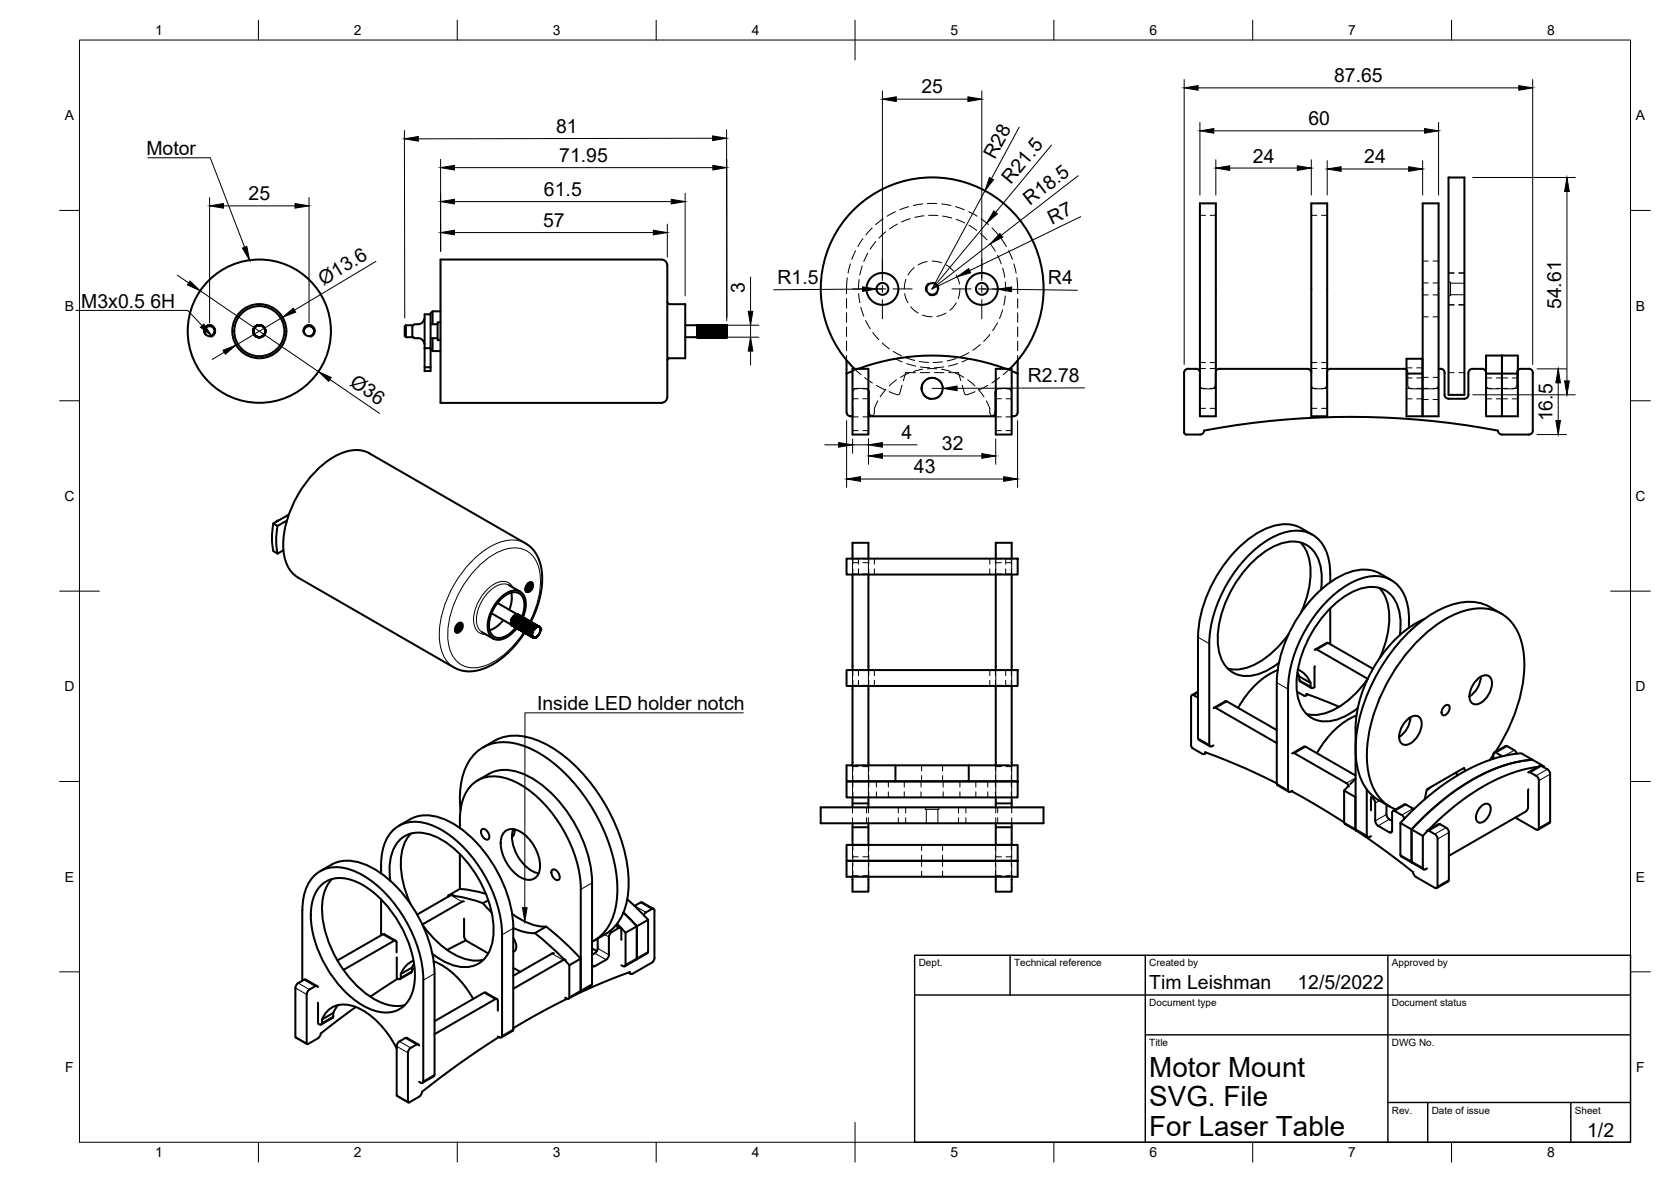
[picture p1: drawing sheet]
<svg xmlns="http://www.w3.org/2000/svg" width="420mm" height="297mm" viewBox="0 0 420 297" stroke-linecap="round" stroke-linejoin="round" font-family="sans-serif">
<defs><g id="words">
<g font-size="7">
<text x="289" y="270.6">Motor Mount</text>
<text x="289" y="278.1">SVG. File</text>
<text x="289" y="285.5">For Laser Table</text>
</g>
<g font-size="4.9">
<text x="231.7" y="23.5">25</text>
<text x="335.4" y="20.6">87.65</text>
<text x="139.8" y="33.4">81</text>
<text x="329" y="31.4">60</text>
<text x="36.8" y="39">Motor</text>
<text x="140.6" y="40.7">71.95</text>
<text x="250.1" y="40.2" transform="rotate(-62 250.1 40.2)">R28</text>
<text x="315" y="40.8">24</text>
<text x="343" y="41.1">24</text>
<text x="254.1" y="46.5" transform="rotate(-50 254.1 46.5)">R21.5</text>
<text x="62.5" y="50.3">25</text>
<text x="136.8" y="49.2">61.5</text>
<text x="258.9" y="51.7" transform="rotate(-38 258.9 51.7)">R18.5</text>
<text x="136.6" y="57">57</text>
<text x="264.4" y="56.4" transform="rotate(-26 264.4 56.4)">R7</text>
<text x="81.3" y="71.8" transform="rotate(-31 81.3 71.8)">Ø13.6</text>
<text x="195.5" y="71.4">R1.5</text>
<text x="263.5" y="71.4" transform="rotate(1 263.5 71.4)">R4</text>
<text x="20.4" y="77.3">M3x0.5</text>
<text x="37.8" y="77.3">6H</text>
<text x="187.3" y="73.5" transform="rotate(-90 187.3 73.5)">3</text>
<text x="392.5" y="77.7" transform="rotate(-90 392.5 77.7)">54.61</text>
<text x="87.7" y="96.7" transform="rotate(34 87.7 96.7)">Ø36</text>
<text x="258.4" y="96.1">R2.78</text>
<text x="390.3" y="105.9" transform="rotate(-90 390.3 105.9)">16.5</text>
<text x="226.7" y="110.4">4</text>
<text x="236.9" y="113.1">32</text>
<text x="229.8" y="118.9">43</text>
<text x="135" y="178.4">Inside LED holder notch</text>
<text x="289" y="248.5">Tim Leishman</text>
<text x="326.2" y="248.5">12/5/2022</text>
<text x="399.1" y="285.7">1/2</text>
</g>
<g font-size="3.5">
<text x="39" y="8.8">1</text>
<text x="89" y="8.8">2</text>
<text x="139" y="8.8">3</text>
<text x="189" y="8.8">4</text>
<text x="239" y="8.8">5</text>
<text x="289" y="8.8">6</text>
<text x="339" y="8.8">7</text>
<text x="389" y="8.8">8</text>
<text x="16.3" y="30.2">A</text>
<text x="411.3" y="30.2">A</text>
<text x="16.3" y="78">B</text>
<text x="411.3" y="78">B</text>
<text x="16.2" y="125.9">C</text>
<text x="411.2" y="125.9">C</text>
<text x="16.2" y="173.7">D</text>
<text x="411.2" y="173.7">D</text>
<text x="16.3" y="221.6">E</text>
<text x="411.3" y="221.6">E</text>
<text x="16.4" y="269.4">F</text>
<text x="411.4" y="269.4">F</text>
<text x="39" y="290.8">1</text>
<text x="89" y="290.8">2</text>
<text x="139" y="290.8">3</text>
<text x="189" y="290.8">4</text>
<text x="239" y="290.8">5</text>
<text x="289" y="290.8">6</text>
<text x="339" y="290.8">7</text>
<text x="389" y="290.8">8</text>
</g>
<g font-size="2.5">
<text x="231" y="242.9">Dept.</text>
<text x="255" y="242.9">Technical reference</text>
<text x="289" y="242.9">Created by</text>
<text x="350" y="242.9">Approved by</text>
<text x="289" y="252.8">Document type</text>
<text x="350" y="252.8">Document status</text>
<text x="289" y="262.9">Title</text>
<text x="350" y="262.9">DWG No.</text>
<text x="350" y="279.9">Rev.</text>
<text x="360" y="279.9">Date of issue</text>
<text x="396" y="279.9">Sheet</text>
</g>
</g></defs>
<!-- layer: Visible -->
<g fill="none" stroke="#000" stroke-width=".51">
<path d="M301.7 51.1h4v53.5h-4zM329.7 51.1h4v53.5h-4zM357.7 51.1h4v53.5h-4zM364.2 44.6h4v54.6h-4zM106.8 79h1.5v14.2h-1.5zM106.8 80l-.2 .4M108.8 78.2v3.3M108.8 78.2l-.5 .5v.3M108.8 78.2h2M167.8 75.9l.5 .5h4v13.6h-4l-.4 .3-.1 .2M51.7 84a1.26 1.26 0 0 0 1.9 0M52.3 81.8l-.6 .3-.3 .6v.8l.3 .6-.2-.5v-.8l.5-.6 .6-.2h.5l.6 .5 .3 .8-.4 .8 .2-.3 .3-.6-.1-.5-.4-.6-.5-.3"/>
<path d="M52.3 81.7h.8M63.6 83.1h.1M63.6 83.2h.1M63.6 83.3h.1M63.6 83l.1 .1M63.7 83.3h.1M63.7 83.1h.1M63.7 83.4h.1M63.7 83h.1M63.7 82.9h.1M63.7 82.8v.1M63.7 83.6h.1"/>
<path d="M63.7 82.8h.1M63.7 83.7h.1M63.7 83.5h.1M63.7 82.7l.1 .1M63.7 83.4h-.1M63.7 83.2v.2M63.7 83.2h.1M63.7 83v.2M63.7 83.4v.1M63.7 82.7v.1M63.7 83.5l.1 .1M63.7 82.9v.1"/>
<path d="M63.8 83.8h.1M63.8 82.7h.1M63.8 82.9h-.1M63.8 83.6h.1M63.8 83.6v.1M63.8 82.8v.1M63.8 82.6v.1M63.8 83.7h-.1M63.8 82.8h.1M63.8 83.7h.1M63.8 83.7v.1M63.8 82.6h.1"/>
<path d="M63.8 82.7v.1M63.8 83.8v.1M63.8 84h.1M63.8 83.9h.1M63.8 82.5h.1M63.9 83.9v.1M63.9 82.6h-.1M63.9 82.4h.1M63.9 84h-.1M63.9 84v.1M63.9 82.5v.1M63.9 82.4v.1"/>
<path d="M63.9 84h.1M63.9 84l.1 .1M64 82.3h.1M64 84.1h-.1M64 84.2h.1M64 82.4h-.1M64 84.1h.1M64 84.1v.1M64 82.3v.1M64 82.2l.1 .1M64 82.2h.1M64.1 82.2h.1"/>
<path d="M64.1 84.2h.1M64.1 82.3h-.1M64.1 84.3h.1M64.1 82.2v.1M64.1 84.2v.1M64.1 84.4h.1M64.1 82.1h.1M64.2 84.3l-.1 .1M64.2 82.1l-.1 .1M64.2 84.3h.1M64.2 84.3v.1M64.2 82.1h.1"/>
<path d="M64.2 84.4h.1M64.3 84.4h.1M64.3 82.1h-.1M64.3 84.5h.1M64.3 82h.1M64.3 84.4v.1M64.3 82v.1M64.3 84.4l.1 .1M64.3 81.9l.1 .1M64.4 84.5h.1M64.4 81.9h.1M64.4 82h-.1"/>
<path d="M64.5 81.9h-.1M64.5 84.5v.1M64.5 81.9l-.1 .1M64.5 84.5h.1M64.5 84.5l.1 .1M64.5 81.9h.1M64.5 81.8l.1 .1M64.5 84.6h.1M64.6 81.8h-.1M64.6 84.6h-.1M64.6 81.9h-.1M64.6 84.6h.1"/>
<path d="M64.6 81.9h.1M64.6 81.8h.1M64.6 84.7h.1M64.6 84.6v.1M64.6 84.6h.2M64.6 81.8v.1M64.7 81.8h.1M64.7 84.7h.1M64.7 81.7h.1M64.7 81.8h-.1M64.8 84.6v.1M64.8 81.8h-.1"/>
<path d="M64.8 81.7v.1M64.8 84.7h.1M64.8 81.8h.1M64.8 81.7h.1M64.9 81.8h.1M64.9 84.7v.1M64.9 84.8h.1M64.9 81.8h-.1M64.9 84.7h.1M65 81.7v.1M65 84.8h.1M65 81.7l-.1 .1"/>
<path d="M65 81.7h.1M65 84.7h.1M65.1 81.7h.1M65.1 84.7v.1M65.1 84.8h.1M65.1 81.7h-.1M65.1 84.7h.1M65.2 81.7h.1M65.2 84.7v.1M65.2 81.7h-.1M65.2 84.7h.1M65.2 84.8h.1"/>
<path d="M65.3 81.7h.1M65.3 84.7v.1M65.3 84.7h-.1M65.3 84.7h.1M65.3 84.8h.1M65.4 84.7v.1M65.4 84.7h-.1M65.4 81.7h.1M65.4 81.7v.1M65.4 81.7l.1 .1M65.5 81.7v.1M65.5 84.7v.1"/>
<path d="M65.5 84.7h-.1M65.5 81.8h.1M65.5 81.7h.1M65.5 84.7h.1M65.5 84.8h.1M65.6 84.7h.1M65.6 81.8h.1M65.6 84.7h-.1M65.6 81.7v.1M65.7 84.6l-.1 .1M65.7 81.8h.1M65.7 81.8h-.1"/>
<path d="M65.7 81.7h.1M65.7 84.7h.1M65.7 84.6h.1M65.8 84.6h-.1M65.8 81.8v.1M65.8 84.6v.1M65.8 81.8h-.1M65.8 84.6h.1M65.8 81.9h.1M65.9 81.8h.1M65.9 81.8l-.1 .1M65.9 84.6h.1"/>
<path d="M65.9 84.5l.1 .1M65.9 81.9h.1M65.9 84.5l-.1 .1M65.9 84.5h.1M65.9 81.9l.1 .1M66 81.9h-.1M66 84.6h-.1M66 84.5h-.1M66 82h.1M66 84.5h.1M66.1 84.5h.1M66.1 84.4l-.1 .1"/>
<path d="M66.1 82h.1M66.1 84.4v.1M66.1 84.4h.1M66.1 82v.1M66.1 82.1h.1M66.2 84.4h-.1M66.2 82.1h.1M66.2 82l-.1 .1M66.2 84.4h.1M66.2 82h.1M66.2 82v.1M66.2 84.3l.1 .1"/>
<path d="M66.2 82.1l.1 .1M66.2 84.3v.1M66.3 82.1h-.1M66.3 82.1l-.1 .1M66.3 82.1h.1M66.3 84.3h.1M66.3 84.4h.1M66.3 82.2h.1M66.3 84.2l-.1 .1M66.3 82.2v.1M66.3 84.2h.1M66.3 82.3h.1"/>
<path d="M66.4 84.2h.1M66.4 82.3h.1M66.4 84.2h-.1M66.4 82.2l-.1 .1M66.4 82.2h.1M66.4 84.1h.1M66.4 84.1v.1M66.4 82.3v.1M66.4 82.4h.1M66.5 82.3h.1M66.5 84l-.1 .1M66.5 82.4h.1"/>
<path d="M66.5 82.3l-.1 .1M66.5 84v.1M66.5 84.1h.1M66.5 84h.1M66.5 82.4v.1M66.5 82.5v.1M66.5 82.5h.1M66.5 83.9h.1M66.5 82.6h.1M66.5 83.9v.1M66.6 83.9h-.1M66.6 82.6v.1"/>
<path d="M66.6 82.5h.1M66.6 84h.1M66.6 83.8v.1M66.6 82.7h.1M66.6 82.6h-.1M66.6 83.8h.1M66.6 82.7v.1M66.6 82.6h.1M66.6 83.7h.1M66.6 83.9h.1M66.6 83.7v.1M66.6 82.8h.1"/>
<path d="M66.6 82.6l.1 .1M66.6 83.6v.1M66.6 82.8l.1 .1M66.7 83.6h-.1M66.7 82.9h.1M66.7 83.6v.1M66.7 83.8h-.1M66.7 83.5v.1M66.7 82.9v.1M66.7 83.5h.1M66.7 83h.1M66.7 82.7l-.1 .1"/>
<path d="M66.7 82.8h-.1M66.7 83.4h.1M66.7 82.7v.1M66.7 83.4v.1M66.7 83v.1M66.7 83.1h.1M66.7 83.3v.1M66.7 83.1v.1M66.7 83.3h.1M66.7 83.2v.1M66.7 83.2h.1M66.7 82.8v.1"/>
<path d="M66.7 82.8h.1M66.7 83.6h.1M66.8 83.2h.1M76.8 84a1.26 1.26 0 0 0 1.9 0M77.3 81.8l-.7 .4-.3 .6 .1 .7 .4 .6-.3-.7 .1-.7 .3-.5 .8-.2 .5 .1 .5 .4 .3 .8-.3 .8 .2-.3 .2-.7-.1-.5-.4-.5-.5-.3M77.3 81.7h.8M102.1 81.7v3M102.1 81.7a2.57 2.57 0 0 0-.3 2.1v.6l.3 .3h1.8M102.1 81.7h1.8M106.6 80.4a1.9 1.9 0 0 1-2.4 1.1l-.5 .5v2.5l.5 .5a1.95 1.95 0 0 1 2.6 1.5M106.8 87.5h1.5M106.8 92.3h1.5"/>
<path d="M108.3 87.7l.5 .5h2M108.3 85h1.7M108.3 81.5h1.7M108.8 85v3.2M110.8 81h-.8v4.5h.8M172.3 81.7h3M172.3 84.7h3M175.3 84.7h.1M175.3 84.6h.1M175.3 84.5h.1M175.3 83.6h7.5M175.3 82.7l7.5 .1"/>
<path d="M175.3 82.5l7.5 .1M175.3 82.4l7.5 .1M175.3 82.3l7.5 .1M175.3 82.2l7.5 .1M175.3 82.1l7.5 .1M175.3 82.1h7.5M175.3 82h7.5M175.3 81.9h.1M175.3 81.8h7.5h-7.5M175.3 81.8h.1M175.3 81.7h.1M175.3 84.7h7.5"/>
<path d="M175.3 84.7h7.5zM175.3 84.6h7.5zM175.3 84.5h7.5zM175.3 84.1h7.5zM175.3 83.8h7.5zM175.3 83.2h7.5zM175.3 82.7h7.5zM175.3 82.3l7.5 .1zM175.3 82.2h7.5zM175.3 82h7.5zM175.3 81.9h7.5zM175.3 81.8h7.5z"/>
<path d="M175.3 81.7h7.5M175.3 83h.1M175.3 83.1h.1M175.3 83.3h.1M175.3 83.5h.1M175.3 84.3v.1M175.3 84.2h.1M175.3 83.6h.1M175.3 83.1h7.5v.2h-7.5M175.3 83l7.5 .1M175.3 82.9l7.5 .1M175.3 82.8l7.5 .1"/>
<path d="M175.3 82.7l7.5 .2M175.3 82.6l7.5 .1M175.3 82l7.5 .1M175.3 84.8h.1M175.3 84.4h7.5zM175.3 84.2h7.5zM175.3 84.1h.1M175.3 84h7.5zM175.3 83.9h7.5zM175.3 83.7h7.5zM175.3 83.4h7.5zM175.3 83h7.5z"/>
<path d="M175.3 82.8h7.5zM175.3 82.5h7.5zM175.3 82.4h7.5zM175.3 82.4h.1M175.3 82.1h7.5zM175.3 82v.1M175.3 82.1v.1M182.8 81.8v.2M182.8 84.5h.1M182.8 84.4h.1M182.8 84.2h.1M182.8 84.1h.1"/>
<path d="M182.8 84.1h-7.5h7.5M182.8 84h.1M182.8 83.9h.1M182.8 83.7h.1M182.8 83.6h.1M182.8 83.6h-7.5h7.5M182.8 83.5h.1M182.8 83.5h-7.5h7.5M182.8 83.4h.1M182.8 83.3h.1M182.8 83.3h-7.5h7.5M182.8 83.1h.1"/>
<path d="M182.8 83.1h-7.5h7.5M182.8 83h.1M182.8 82.9h-7.5l7.5 .1M182.8 82.9h.1M182.8 82.8h.1M182.8 82.7h-7.5l7.5 .1M182.8 82.6h.1M182.8 82.6h-7.5h7.5M182.8 82.5h.1M182.8 82.4h.1M182.8 82.3h.1M182.8 82.2h-7.5l7.5 .1"/>
<path d="M182.8 82.1h.1M182.8 82h.1M182.8 81.8h.1M182.8 84.7h.1M182.8 84.5v.2M182.8 84.4h-7.5l7.5 .1M182.8 84.3l-7.5 .1v.1M182.8 84.3h-7.5v.1M182.8 84.2l-7.5 .1M182.8 84.1l-7.5 .1 7.5 .1h-7.5M182.8 84l-7.5 .1M182.8 84h-7.5"/>
<path d="M182.8 83.9l-7.5 .1M182.8 83.8l-7.5 .1M182.8 83.7l-7.5 .1M182.8 83.5l-7.5 .1M182.8 83.4l-7.5 .1M182.8 83.3l-7.5 .1M182.8 81.7v.1M212.9 90.6v13a1.11 1.11 0 0 0 1.5 1M214.4 92.7h4v16.5h-4zM214.4 93.2l-1.5 .7M214.9 92.7a28 28 0 0 1-.4-39.8 28 28 0 0 1 39.8 0 28 28 0 0 1-.4 39.8M215.8 92.7a53.4 53.4 0 0 1 37.2 0"/>
<path d="M218.4 98.2v6.4h.8M250.4 98.2l-.1 6.4h-.7M250.4 92.7h4v16.5h-4zM254.4 93.2l1.5 .7M255.9 90.6v13a1.12 1.12 0 0 1-1.5 1M298.7 92.7h2M298.7 92.7a1.01 1.01 0 0 0-1 1v15M300.7 92.7a1.01 1.01 0 0 1 1 .7M306.6 92.7h22.1M306.6 92.7l-.5 .1-.4 .4M328.7 92.7a1.01 1.01 0 0 1 1 1M334.6 92.7h18.4"/>
<path d="M334.6 92.7l-.5 .1-.4 .4M353 92.7l.5 .1 .4 .4M353.7 93.2v11.4h4v-10.7M353.7 93v-2.8h4v3.7h-4M357.7 97.7h.1M361.7 92.7h.5M362.2 92.7a1.01 1.01 0 0 1 1 1M370.2 92.7h2.4M370.2 92.7a1.01 1.01 0 0 0-1 1v5.5a.97 .97 0 0 1-1 1h-4a1.04 1.04 0 0 1-1-1v-5.5M372.6 92.7a1.01 1.01 0 0 1 1.1 1v3M373.7 96.7h.1M381.7 93v-3.6h-8v4.5h4v-4.5v4.5h4"/>
<path d="M381.7 93.2v11.4h-4v-10.7v10.7h-4v-10.7M382.4 92.7h2M382.4 92.7l-.5 .1-.4 .4M384.4 92.7a.97 .97 0 0 1 1 1v14.5a1.01 1.01 0 0 1-1 1h-6.7a1.04 1.04 0 0 1-1.1-1 199.8 199.8 0 0 0-73.9 0 1.01 1.01 0 0 1-1 1h-3.5M166.3 101.2a1.7 1.7 0 0 0 1.5-2.1v-31.3a2.34 2.34 0 0 0-1-2.5l-56-.1v36h55.5M218.4 103.6a1.01 1.01 0 0 0 1 1h29.9a1.01 1.01 0 0 0 1-1M297.8 108.7l.2 .4 .2 .1M68.7 138.5l1.1 .6M68.7 131.5a16.9 16.9 0 0 0 0 7M69.7 130.9l.1 .1M69.8 132.2a16.9 16.9 0 0 0 0 6.9M69.9 130.9l-.6 .3"/>
<path d="M71.2 138.3l-1.4 .8M72.6 129.3l-3.9 2.3 1.1 .6 2.3-1.4M327 136.3a11.1 11.1 0 0 1 2.5 8.7l-.7 4.4-1.7 4.6M330 134.4a11.1 11.1 0 0 0-7-2.7 19 19 0 0 0-12.4 6.8 33.9 33.9 0 0 0-9.4 21.6v25.4M114.9 157.1l-.3 .5M115.1 156.8l.6-.3h.3l.3 .2 .1 .6-.5 1.1-.5 .4-.5 .2-.4-.3-.1-.6zM115.1 157.2l-.3 .6M115.3 156.7l-.3 .8-.6 .6M115.4 156.7l-.3 .9-.7 .7M115.5 157.4l-.3 .6M115.6 156.6l-.2 1.1-.9 .8M115.6 156.6l.1 .6-.4 .8-.8 .6"/>
<path d="M115.8 156.6l.2 .5-.3 .9-1.1 .8 .7-.2 .4-.4 .3-.7v-.6l-.2-.3h-.4l-.7 .8-.3 1 .3 .5M115.9 157.6l-.4 .6M116.1 158.1l-.7 .8h-.7M116.3 157.6l-.4 .8M121.2 158.9l2.8 1.6M123.6 154.1l5 2.9M125.1 151.5l10.3 6M126.6 155.8l-2 1.9-1.5 .7M128 147.1l2.8 1.6M128.5 156.5l5.3 3.1M128.5 156.5l5.3 3M128.5 156.4l5.3 3.1"/>
<path d="M128.5 156.4l5.2 3.1M128.5 156.5h.1M128.5 156.4h.1M128.5 156.6h.1M128.5 156.3h.1M128.5 156.6l5.2 3M128.5 156.6l5.3 3.1M128.5 156.3l5.3 3.1M128.5 156.3l5.2 3M128.5 156.2l5.2 3M128.5 156.6v.1M128.5 156.3l5.2 3.1"/>
<path d="M128.5 156.2v.1M128.5 156.7l5.2 3M128.5 156.2h.1M128.5 156.1l5.2 3.1M128.5 156.1l5.3 3.1M128.5 156.7l5.2 3.1M128.5 156.1v.4M128.5 156.1l5.2 3M128.5 156.7v.1M128.5 156.1h.1M128.5 156.8h.1M128.5 156.8l5.3 3.1"/>
<path d="M128.5 156l5.3 3.1M128.5 156.8l5.3 3M128.5 156h.1M128.5 156.9l5.3 3M128.5 155.9v.1M128.5 155.9l5.3 3.1M128.5 156.9h.1M128.5 149l.2 1.6-.6 2.6M128.6 155.9l-.1 .1M128.6 155.9h.1M128.6 155.8l5.3 3.1M128.6 157l5.3 3"/>
<path d="M128.6 156.9l5.3 3M128.6 156.9h.1M128.6 155.9l5.3 3M128.6 155.8v.1M128.6 155.8h.1M128.6 155.8l5.3 3M128.6 155.8l5.2 3M128.6 157l5.2 3M128.6 155.7v.1M128.6 157h.1M128.6 155.7l5.3 3M128.6 155.7h.1"/>
<path d="M128.7 155.7l5.2 3M128.7 157.1l5.3 3.1M128.7 155.6l5.2 3M128.7 157.1l5.2 3M128.7 157.1h.1M128.7 155.6h.1M128.7 157.1l5.4 3.1M128.7 155.5l5.3 3M128.7 155.5h.1M128.8 157.1v.1M128.8 155.4l5.2 3M128.8 157.2h.1"/>
<path d="M128.8 155.4h.1M128.8 155.4l5.3 3.1M128.8 157.2l5.2 3M128.8 155.3l5.2 3.1M128.8 155.3h.1M128.8 155.3l5.4 3M128.9 155.2l5.2 3.1M128.9 155.3l5.2 3M128.9 155.2v.1M128.9 155.2l5.3 3M128.9 155.2h.1M128.9 155.1l5.4 3.1"/>
<path d="M129 155.1h.1M129 155.1h-.1M129 155.1l5.3 3M129 155h.1M129 155v.1M129.1 155l5.2 3.1M129.1 155l5.2 3M129.1 155l5.3 3M129.1 154.9v.1M129.2 154.9l5.2 3.1M129.2 154.9h.1M129.2 154.9l5.2 3"/>
<path d="M129.2 154.8l5.3 3.1M129.2 154.8h.1M129.2 154.8l5.3 3M129.3 154.8l5.3 3M129.3 154.8l5.2 3M129.3 154.7v.1M129.3 154.8h.1M129.3 154.7h.1M129.4 154.7l5.2 3M129.4 154.7h.1M129.4 154.7l5.3 3M129.4 154.7h-.1"/>
<path d="M129.4 154.6h.1M129.5 154.6l5.2 3M129.5 154.6h.1M129.5 154.6l5.3 3M129.5 154.6l5.3 3.1M129.6 154.6h-.1M129.6 154.5v.1M129.6 154.6l5.2 3M129.6 154.5l5.3 3M129.6 154.5l5.4 3.1M129.6 154.5h.1M129.7 154.5l5.2 3"/>
<path d="M129.7 154.5l5.3 3M129.7 154.5l5.3 3.1M129.8 154.5l5.3 3M129.8 154.5l5.2 3M129.9 154.4h-.1M129.9 154.5l5.2 2.9M129.9 154.4l5.2 3M129.9 154.4h.1M129.9 154.4l5.3 3M130 154.4h.1M130 154.4l5.3 3zM130.1 154.4l5.2 3"/>
<path d="M130.1 154.4h.1M130.1 154.4l5.3 3M130.2 154.4l5.4 3.1M130.2 154.4h.1M130.2 154.4l5.2 3M130.2 154.5l5.3 3M130.3 154.4h.1M130.3 154.5l5.3 3M130.3 154.5h.1M131.3 155a5.7 5.7 0 0 0-.2-5.4 2.79 2.79 0 0 0-3.6-.2 9.1 9.1 0 0 0-4.3 9.3 2.71 2.71 0 0 0 4.5 .9l2-1.9M131.5 155.1a6.3 6.3 0 0 0 0-5.9 2.98 2.98 0 0 0-4-.2 10.3 10.3 0 0 0-4.8 9.3 2.74 2.74 0 0 0 4.3 2.1 8.5 8.5 0 0 0 3-2.6M132.6 146.9l-.3 .5"/>
<path d="M132.8 146.6l-.7 1.2 .2 .9a.98 .98 0 0 0 1.5-.8M132.8 147l-.3 .6M132.9 146.6l-.2 .8-.6 .5M133 146.5l-.2 .9-.7 .7M133.2 147.2l-.3 .6M133.2 146.4l-.1 1.1-1 .8M133.3 146.4l.1 .5-.3 .7-.9 .8M133.3 146.3l.5 .1 .2 .2-.1 1.2-.8 .8-.4 .2-.4-.1-.1-1.1 .7-1 .3-.2 .4 .1 .1 .8-.6 1-.8 .3M133.4 146.3l-.6 .3M133.5 146.5l.1 .5-.2 .8-.6 .6-.6 .2M133.5 156.3l1.3-2.9 .8-2.6 .5-2.6 .2-2.2-.1-2.7-.5-2.2-1-2.1-1.1-1.3-1.3-1.1-39.4-22.7a9.4 9.4 0 0 0-9.6 1.3 28.1 28.1 0 0 0-12.1 22.4 8.9 8.9 0 0 0 3.8 7.5l39.2 22.7 1.8 .7 1.7 .2 2.1-.1 2.2-.7 2-1 1.9-1.2 1.8-1.6 2.2-2.4 2-2.7M133.5 147.4l-.3 .6"/>
<path d="M133.7 159.5h.1M133.7 159.5v.1M133.7 159.6h.1M133.7 159.3h.1M133.7 159.4h.1M133.7 159.7h.1M133.7 159.2h.1M133.7 159.7v.1M133.7 159.1l.1 .1M133.7 159.8h.1M133.8 159.8h.1M133.8 159.8v.1"/>
<path d="M133.8 159.1h.1M133.8 159h.1M133.8 159.3l-.1 .1M133.8 159.9h.1M133.8 158.9v.1M133.8 159.5h.1M133.8 159.4v.1M133.8 159.5v.1M133.8 159.4h.1M133.8 159.7h-.1M133.8 159.6v.1M133.8 159.3v.1"/>
<path d="M133.8 159.3h.1M133.8 159.9v.1M133.8 159.7h.1M133.8 158.9h.1M133.8 159.2v.1M133.8 159.2h.1M133.8 159.1h-.1M133.8 159.8h-.1M133.8 159.7v.1M133.8 159.1v.1M133.8 160h.1M133.8 158.8h.1"/>
<path d="M133.8 159.8l.1 .1M133.8 159v.1M133.9 158.7h.1M133.9 159.9h.1M133.9 159h-.1M133.9 159h.1M133.9 159.9l-.1 .1M133.9 158.9v.1M133.9 159.9v.1M133.9 158.9h.1M133.9 160h-.1M133.9 158.6h.1"/>
<path d="M133.9 160h.1M133.9 158.8v.1M133.9 158.5l.1 .1M134 158.7l-.1 .1M134 158.7h.1M134 147.4l-.4 .8M134 158.5h.1M134 158.6v.1M134 158.4h.1M134 158.6h.1M134 158.5v.1M134.1 158.3h-.1"/>
<path d="M134.1 158.5h-.2M134.1 158.5h-.1M134.1 158.5h.1M134.1 158.3h.1M134.1 158.2v.1M134.1 158.4v.1M134.2 158.2h.1M134.2 158.2h-.1M134.2 158.3l-.1 .1M134.2 158.1l.1 .1M134.2 158.1h.1M134.2 158.2v.1"/>
<path d="M134.3 158.1h.1M134.3 158.2h-.1M134.3 158h.1M134.3 158.1v.1M134.3 157.9v.1M134.4 157.9v.1M134.4 158l-.1 .1M134.4 157.9h.1M134.4 158h.1M134.5 158h-.1M134.5 157.9v.1M134.5 157.8h.1"/>
<path d="M134.5 157.8v.1M134.5 157.9h.1M134.6 157.8l-.1 .1M134.6 157.7v.1M134.6 157.8h.1M134.6 157.7h.1M134.7 157.8h-.1M134.7 157.7h.1M134.7 157.6v.1M134.7 157.7v.1M134.7 157.6h.1M134.8 157.7h-.1"/>
<path d="M134.8 157.7h.1M134.8 157.6v.1M134.8 157.6h.1M134.9 157.6h-.1M134.9 157.6l-5.3-3 5.3 3M134.9 157.6h.1M134.9 157.5l.1 .1M134.9 157.5h.1M135 160h-.1M135 157.6h-.1M135 160h.1M135 157.6h.1"/>
<path d="M135 157.5h.1M135 157.5v.1M135 159.9v.1M135 159.9h.1M135.1 157.5h.1M135.1 157.4h.1M135.1 157.5h-.1M135.1 157.4l.1 .1M135.2 157.5h-.1M135.2 157.5h.1M135.2 157.4l-.1 .1M135.2 157.4h.1"/>
<path d="M135.3 157.4v.1M135.3 157.4h.1M135.3 157.5h-.1M135.3 157.5h.1M135.3 157.4l-.1 .1M135.3 159.6l-.3 .3M135.4 159.6h-.1M135.4 157.5h.1M135.4 157.4v.1M135.4 157.4h.1M135.4 159.6h.1M135.4 157.5l.2 .1"/>
<path d="M135.4 159.5v.1M135.5 159.5h-.1M135.5 157.5h.1M135.5 159.5h.1M135.5 157.4h.1M135.5 159.4v.1M135.5 157.5l.1 .1M135.5 159.4h.1M135.6 157.5v.1M135.6 157.5h.1M135.6 159.3l-.1 .1M135.6 157.6h.1"/>
<path d="M135.6 159.2v.1M135.6 157.6l.1 .1M135.6 159.2h.1M135.7 157.6h.1M135.7 159.2h-.1M135.7 157.6v.1M135.7 157.7h.1M135.7 159v.2M135.7 159h.1M135.8 158.9l-.1 .1M135.8 157.7h.1M135.8 157.7v.1"/>
<path d="M135.8 158.9h.1M135.8 157.8h.1M135.8 158.7v.2M135.8 158.7h.1M135.8 157.8v.1M135.8 157.8l.1 .3M135.8 157.9h.1M135.8 158.6v.1M135.8 157.9l.1 .1M135.9 158h.1M135.9 158.5l-.1 .1M135.9 158.5h.1"/>
<path d="M135.9 158v.1M135.9 158.4v.1M135.9 158.1h.1M135.9 158.4h.1M135.9 158.1v.1M135.9 158.1v.2M135.9 158.2h.1M135.9 158.3v.1M135.9 158.3h.1M135.9 158.2v.1M212.9 140.4h43v4h-43zM214.4 144.4v24"/>
<path d="M214.4 140.4v-4h4v4M218.4 144.4v24M250.4 144.4v24M250.4 140.4v-4h4v4M254.4 144.4v24M324.1 159.3a21.4 21.4 0 0 1-11.1 8.7 8.3 8.3 0 0 1-4.3 0M332.2 148.2a12.3 12.3 0 0 0-2.2-10 7.3 7.3 0 0 0-8.1-1.6 25.4 25.4 0 0 0-13.4 14.1 20.9 20.9 0 0 0-1.7 13.9 7 7 0 0 0 9.7 4.8 16.8 16.8 0 0 0 5.1-2.8M334.5 146.3a14.7 14.7 0 0 0-2.6-10.4 8.4 8.4 0 0 0-9.6-1.9 27.7 27.7 0 0 0-13.8 12.7 31.4 31.4 0 0 0-4.4 15v25.4l.2 .5h.2l.6-.3M334.5 152.9v9M346.8 147.7a11.1 11.1 0 0 1 2.5 8.8l-.7 4.3-1.7 4.6M349.8 145.8a11.4 11.4 0 0 0-7-2.7 19 19 0 0 0-12.4 6.8 33.9 33.9 0 0 0-9.4 21.6v25.4M352 159.6a12.3 12.3 0 0 0-2.1-10 7.3 7.3 0 0 0-8.2-1.5 25.4 25.4 0 0 0-13.4 14 20.9 20.9 0 0 0-1.7 13.9 7 7 0 0 0 9.7 4.8 16.8 16.8 0 0 0 5.1-2.8"/>
<path d="M354.3 157.7a14.5 14.5 0 0 0-2.6-10.4 8.4 8.4 0 0 0-9.6-1.9 27.7 27.7 0 0 0-13.8 12.8 31.4 31.4 0 0 0-4.4 14.9M358.1 155.6a30.6 30.6 0 0 0-14.7 16.1 29.2 29.2 0 0 0-2.6 11.2v25.4M374.6 152.6l2.8 1.6M374.6 152.5a12.7 12.7 0 0 0-11.6 .2 39.2 39.2 0 0 0-17.5 18.2 35.6 35.6 0 0 0-4.2 21.7 12.2 12.2 0 0 0 5.4 8.5l2.8 1.6M133.9 160v.1M133.9 160.1h.1M133.9 160l.1 .1M134 160v.1M134 160.1v.1M134 160.1h.1M134 160.2h.1M134 160.2h.2"/>
<path d="M134.1 160.1h.1M134.1 160.2h.1M134.1 160.1v.1M134.2 160.2h.1M134.2 160.2v.1M134.2 160.2h-.1M134.2 160.3h.2M134.3 160.3h.1M134.3 160.2h.1M134.3 160.2l-.1 .1M134.4 160.2l-.2 .1M134.4 160.2h.1"/>
<path d="M134.4 160.2l.1 .1M134.5 160.2h.1M134.5 160.2v.1M134.6 160.2l-.3 .1M134.6 160.2h-.1M134.6 160.2h.1M134.7 160.2h-.1M134.7 160.2h.1M134.7 160.1l-.1 .1M134.7 160.1h.1M134.8 160.1h-.1M134.8 160.1h.1"/>
<path d="M134.8 160.1l-.2 .1M134.9 160l-.1 .1M134.9 160h.1M212.9 168.4h43v4h-43zM214.4 172.4v20.1M218.4 172.4v19.9M250.4 172.4v19.9M254.4 172.4v20.1M300.2 174.7l1 .6M300.2 174.7h-.5l-.2 .4v12.3M301.2 173.8l-1.5 .9M305.8 177.9l15.2 8.8"/>
<path d="M305.8 177.9l-.7 .1M308.1 176.2l.5 .1M308.1 176.2l-2.9 1.7M308.6 176.3l12.4 7.2M321.3 168.4a20.6 20.6 0 0 0-10 9.5M323.9 173.2v25.3l.2 .5 .5-.1M326.1 173.8l1.7 1M326.2 169l.5 1M326.3 168.3l1.7 1 .8 1 .7 1.3M326.7 170v1l.2 .3M326.7 170l2.8 1.6M326.9 171.3l2.8 1.6"/>
<path d="M327.8 174.8h.5l.2-.4 8.2 3.2M328.8 174.5l-.5 .3M330.6 163.3h.6l12.7 7.3M330.6 167.4l-.1 5.3-.8 .2-.2-.5v-.8M333.5 161.6l-2.8 1.6M333.5 161.6h.5l11.2 6.5M341.1 179.8a20.6 20.6 0 0 0-10 9.5M343.9 170.7a21.4 21.4 0 0 1-11.1 8.7 8.3 8.3 0 0 1-4.3 0M363.2 177.5a.75 .75 0 0 1 1.3 0 1.89 1.89 0 0 1-1.6 2.3 1.25 1.25 0 0 1 0-2zM371.2 171a2.54 2.54 0 0 1 3.3-1 3.8 3.8 0 0 1-.2 4.5l-.4 .7a3.5 3.5 0 0 1-3.4 1.7 2.55 2.55 0 0 1-.8-3.3l.6-1.4zM372.3 170.1a6.3 6.3 0 0 1-2.8 4.9M120.1 196.1a11.3 11.3 0 0 1 7-2.6 19 19 0 0 1 12.4 6.7 33.9 33.9 0 0 1 9.4 21.7"/>
<path d="M121.5 187.8a13.2 13.2 0 0 1 8.2-2.9 21.7 21.7 0 0 1 12.6 5.4 44.8 44.8 0 0 1 15.8 30.7 16.5 16.5 0 0 1-3.7 12l-2.1 1.7-2.9 1.7M212.9 196.4h43v4h-43zM214.4 192.3h-1.5v4h12.2M214.4 196.3v.1M215.1 192.3h10M218.4 196.3v.1M225.1 192.3h18.5v4h-18.5zM243.6 192.3h10.1M250.4 196.3v.1M254.4 192.3h1.5v4h-12.3M254.4 196.3v.1M299.5 187.4l.4 .6 2.4 1.4"/>
<path d="M301.2 185.5l.3 .4M301.4 185.9l2.9 1.7M302.3 189.4l.5 .1 .2-.5 5.1 2 5.2 2.2 7.7 3.7M303.4 189.2l-.6 .3M321 196.9l.2 .4 2.9 1.7M324.8 198.8l7.9 4.6 5.3 3.3M324.9 189.4l.6-.1 13.1 7.5 .6 .8M324.9 198.7l-.3 .2M325 189.3l3.2-1.7 12.6 7.3M338 198.7l2.8 1.5M339 197.5l-1 1.2v8.1l.2 .3 5.7 3.3M340.8 195.7l-1.3 1.3"/>
<path d="M343.7 198.4v11.5l.2 .5 .8-.3M353.5 181.1a2.54 2.54 0 0 1 3.4-.9 3.8 3.8 0 0 1-.3 4.5l-.4 .6a3.5 3.5 0 0 1-3.3 1.8 2.55 2.55 0 0 1-.9-3.3l.6-1.4zM354.6 180.3a6.3 6.3 0 0 1-2.8 4.9M354.6 180.5h-.3l.3 .6M359.7 197.8l-1 .8M366.1 194.1l.3 .8M368.4 193.8l-.2-.8-9.4 5.4-.6 2.5M375.5 189.6l.1-.3 .3-.2 1.8 1M375.5 189.6v1.1M375.5 189.7l-.9 1.3M375.7 189.1l3-1.7 2.3 1.3 .4 .7M376 188.9a41.2 41.2 0 0 0 7.3-23 14.4 14.4 0 0 0-5-11.2 11.8 11.8 0 0 0-11.7-.6 36.6 36.6 0 0 0-16.6 15.3 40.5 40.5 0 0 0-6.3 21.5 14.4 14.4 0 0 0 5 11.3l2.2 1.2"/>
<path d="M384.2 198.7v4.1M384.3 194.1h.5M384.3 198.3l-.1 .4M384.8 194.1l1.7 1.1 .5 1M385.3 190.9a39.9 39.9 0 0 0-20.4 8.5 74.1 74.1 0 0 0-10 9l2.9 1.7M385.3 190.9l2.9 1.7v.2M386.7 192.7a44.6 44.6 0 0 0-22.6 11.3l-4.9 4.6M386.9 196.2v11.8M387.1 192.5l-2.8 1.6M387.2 192.4l.5 .1M387.6 192.5l1.5 .8M388.2 192.6h-.4"/>
<path d="M389.1 193.3l.5 .5 .2 .7M389.8 194.5v11.9M80.5 218.9a11.2 11.2 0 0 1 7-2.6 19 19 0 0 1 12.4 6.7 33.9 33.9 0 0 1 9.4 21.7M95.8 219.5a14.7 14.7 0 0 1 2.6-10.4 8.4 8.4 0 0 1 9.6-1.9 27.7 27.7 0 0 1 13.8 12.7 31.4 31.4 0 0 1 4.4 15v25.4v.2l-.4 .3-.6-.3M100.3 207.5a11.3 11.3 0 0 1 7-2.6 19 19 0 0 1 12.4 6.7 33.9 33.9 0 0 1 9.4 21.7v25.5l-3.1 1.9M103.3 209.5a11.1 11.1 0 0 0-2.5 8.7l.7 4.3 1.7 4.6M115.6 208.1a14.7 14.7 0 0 1 2.6-10.4 8.4 8.4 0 0 1 9.6-2 27.7 27.7 0 0 1 13.8 12.8 31.4 31.4 0 0 1 4.4 15M115.6 214.6v8.8M115.8 203.6a18.2 18.2 0 0 1 3.3-13.8 10.6 10.6 0 0 1 11.4-2.7 31.6 31.6 0 0 1 15.7 12 43 43 0 0 1 9 25 15.1 15.1 0 0 1-4.1 11l-2.2 1.5M121.1 208.4a1.28 1.28 0 0 1 1.7 1 .9 .9 0 0 1 .3 1 .9 .9 0 0 1-.8 .6 1.95 1.95 0 0 1-1.2-2.6zM127.1 208.9a3.7 3.7 0 0 1 4.6 .6 10.6 10.6 0 0 1 4 9.1 2.93 2.93 0 0 1-1.8 2.4 2.93 2.93 0 0 1-3.1-.5 10.6 10.6 0 0 1-4.8-9.6l.2-.8zM129.4 208.4l-.2 1.4-.5 .6"/>
<path d="M129.4 208.7l-.4-.3a9.6 9.6 0 0 0 3.3 9.4l1.9 1.3 1.3 .4M138.8 218.6a1.28 1.28 0 0 1 1.7 1 .9 .9 0 0 1 .3 1 .9 .9 0 0 1-.8 .6 1.95 1.95 0 0 1-1.2-2.6zM206.4 202.9h56v4h-56zM212.9 212.3h43v4h-43zM214.4 206.9v5.4h4v-5.4M214.4 200.4v2.5M214.4 201.9h4M214.4 207.9h4M218.4 200.4v2.5M250.4 206.9v5.4h4v-5.4M250.4 200.4v2.5M250.4 201.9h4"/>
<path d="M250.4 207.9h4M254.4 200.4v2.5M255.9 216.3h-43v4h1.5M255.9 216.3v4h-1.5M340.8 200.3v8M340.8 208.2l.2 .5M340.8 208.3l.3 .4M341.5 209l11.5 8.3 2.3 1.8 .2 .7 .5 .6M344.7 203.7v-3.3l.7 .4 .3 .7 .1 4.8 .2 .7 .5 .5 3.1 1.8 .4-.3v-.2l.1-4.8 .4-.3 .2 .1 1.7 1M345.2 200.1l-.5 .3M348.6 202.2l.1 2.8 .6 .9M349.3 205.9l.7 .4"/>
<path d="M352.1 214.8l.2 .4 2.8 1.7M352.1 206.8v8M352.5 204.8l.6 .9M354.5 204.3a52.4 52.4 0 0 1 23.1-14.2l4.9-.8 2.8 1.6a39.9 39.9 0 0 0-20.4 8.5 74.1 74.1 0 0 0-10 9l-2.8-1.6zM354.9 208.4v8M354.9 216.4l.3 .5M355.1 216.9l2.9 1.6M355.3 203.2l-2.1-1.1-3 1.7M355.3 203.2l.2 .1M357.8 210.1v7.9l.2 .5 .5-.1M358.8 208.9l-1 1.2M358.8 218.2l-.3 .2"/>
<path d="M358.9 208.8l2.9-1.7 2.1 1.1 .4 1M359.3 208.8l1.8 1 .4 1M359.4 208.8l-.7 .1M361.5 210.8v11.9M364.3 209.2v11.9M372.2 202.9a1.58 1.58 0 0 1 2.4-.6 3.4 3.4 0 0 1-2.6 4.5 1.59 1.59 0 0 1-.7-2.4zM381.1 205.4l5.1 3.1h.5l.3-.5M383.5 204l-19.2 11.1M384.2 202.8l-.2 .7-.5 .5M389.6 206.9l-2.9 1.6M389.8 206.4l-.2 .5M76 228.8v17.7"/>
<path d="M76 228.8a11.8 11.8 0 0 1 3.5-9.2 9.4 9.4 0 0 1 10.2-.4 31.6 31.6 0 0 1 14.7 17 28 28 0 0 1 2 10.1M80.7 222.5a7.8 7.8 0 0 1 9.1-.8 27.9 27.9 0 0 1 13.5 16.9 17 17 0 0 1-.1 12.1 7 7 0 0 1-9.2 3.3 24.6 24.6 0 0 1-12.9-12.6 23.5 23.5 0 0 1-2.6-14.5 8.7 8.7 0 0 1 2.2-4.4zM83.5 220.9a11.5 11.5 0 0 0-2.4 9.4 28.9 28.9 0 0 0 13.7 21.2 9.8 9.8 0 0 0 7 1.1M95.8 226v9M98.1 221.3a12.3 12.3 0 0 1 2.2-10 7.3 7.3 0 0 1 8.1-1.5 25.4 25.4 0 0 1 13.4 14 20.9 20.9 0 0 1 1.7 14 7 7 0 0 1-9.7 4.7 16.8 16.8 0 0 1-5.1-2.8M99.5 236.4l-3.1-1.7-11.6 6.7M99.7 239.3v-2.4v-.3l-.4-.2-12.9 7.3M106.3 232.4a21.4 21.4 0 0 0 11.1 8.7 8.3 8.3 0 0 0 4.2 .1M112.8 225v.3M112.8 225h.4M114.3 225.2l-.6-.3-.4 .1-8.4 4.8M114.3 225.2l3.1 .5 4 1.3"/>
<path d="M116.7 226.5l-.5 .1-10 5.7M116.7 230.8v.4M116.7 231.2v4.1l.2 .7 .5 .5M117.2 236.3l-4.8 2.4M117.4 236.5l5.4 3.1M121.4 227l2.2 2.3M122.2 224.6a29.4 29.4 0 0 0-6.6-1.2l-2.8 1.6M122.8 226.2l-1.4 .8M128.8 229.7a14.2 14.2 0 0 0 8.5 3.2l-2.8 1.6a11.7 11.7 0 0 1-5.4-1.3M129.1 235.8a2.76 2.76 0 0 1 .3 3.2l-.3 .2M134.5 234.5l3.6 3 3.5 3.4M137.3 232.9l4 3.4 4.7 4.6"/>
<path d="M139.3 239.5l-.5 .1-9.7 5.6M146 223.5l.1 25.3-.3 .5M148.9 221.9l-.1 25.5-.1 .3-5.8 3.3M148.9 238.3l1.2 .7M150.3 235.9l-.1 2.8a2.07 2.07 0 0 1-1.3 1.3M153.1 235.5v4.4l-.2 .7-.5 .6M154.9 232.5l1.1 .7M155.1 232.2l2.2 2.2M156.2 233.6v2.5M156.2 236.1h.1M156.3 233.6l-.3-.4h-.5l-1.9 1.2-.5 1M156.8 229.3l3.3 3.5"/>
<path d="M157.7 226l3.8 3.6M160.1 232.8v7.9M161 226.8l-1.4 .9M161.5 226.8l2.8 1.6M161.5 226.8h-.5M161.8 230.1l.4-.7 1.7-1 .2-.1 .4 .3v12.5l-.6 .8-4.8 2.8M161.9 230l1.1 1.1M163 231.1l-.1 8.2-3 1.9M163 231.1l-5.7 3.3v8M214.4 220.2v3.9h4v-3.8M214.9 220.3h39M254.4 220.2v3.9h-4v-3.8"/>
<path d="M356 220.4l4.8 2.7 .5 .1 .2-.5M364.3 221.1l-.2 .4-2.8 1.7M79.2 247.9l-1.7 1-.4 1 .1 12.4 .3 .1 2.4-1.5M79.2 247.8h.5l.2 .3M79.7 247.8l-2.9-1.7-1.8 .9-.7 .9 .1 12.9M79.9 252l.1 5.2a.6 .6 0 0 0 .9 .1l.1-1.1 2.8-1.6M80.6 259.7l-.2 .7-.5 .5M81 256.2a5.8 5.8 0 0 1 7.5-3.5 20.1 20.1 0 0 1 11.2 10.8M83.8 254.6l-.1 1.1-2.9 1.8M85 252.6l-1.2 2M89.5 253.1l-8.9 6.6M99.7 240.6l.1 5.2 .3 .2"/>
<path d="M100 246l-6.9 4.5M100.8 244.8l-.1 1.1-.4 .2-.2-.1M103.6 243.1l-.1 1.2-2.9 1.7M103.6 243.1l-2.8 1.7M104 241.4l-1.7 1.1-.8 1-.7 1.3M104.1 242.2l-.5 .9M104.2 243.3l-.6 .4M106.4 246.3v25.4v.2l-.4 .3-.6-.3M109 241.6a20.6 20.6 0 0 1 10 9.4M109.3 244.7v25.3l-.2 .5-2.9 1.6M125 251.1l-3.2-1.7-12.5 7.2M125.2 254v-2.5l-.1-.3-.4-.2-15.4 8.9"/>
<path d="M129.1 243.2l1.7 1M141.7 240.9l.4 .3M142.1 241.4l1.1 1.1M142.2 241.3l-.6-.1-12.5 7.3M142.6 251l-8.1 4.2-5.4 3.2M143.2 250.5l-.1 .3-.4 .2-.6-.3M145.8 249.3l.2-.4v-8l-2.8 1.7v7.9M148.9 242.4l.2 .4h.5M152.4 241.2l-2.8 1.6M157.3 242.4v.2l-.4 .3-.7-.3M158 244.4l.6 .3M159.1 244.7h-.5l-.2-.4-2.3 .8-11.5 4.9"/>
<path d="M159.9 241.2l-2.8 1.6M160.1 240.7l-.2 .5M74.4 260.8l2.8 1.6M99.8 275.4l2.9 1.7M102.3 260.8l2.9 1.7M102.4 260.8l-.5 .1-1.5 .8-.6 .9 .1 12.8M104.7 262.5l-1.7 1-.4 1M104.7 262.5l.4-.1 .3 .3M125.4 260.6a215.9 215.9 0 0 0-19.3 13.8l-.2 .7-.5 .5-2.5 1.4h-.3v-12.4"/>
<circle cx="221.9" cy="72.6" r="1.49"/>
<circle cx="221.9" cy="72.6" r="4"/>
<circle cx="234.4" cy="72.6" r="1.45"/>
<circle cx="246.9" cy="72.6" r="1.49"/>
<circle cx="246.9" cy="72.6" r="4"/>
<circle cx="65.2" cy="83.2" r="18"/>
<circle cx="65.2" cy="83.2" r="6.8"/>
<circle cx="65.2" cy="83.2" r="6.3"/>
<circle cx="234.4" cy="97.6" r="2.64"/>
</g>
<!-- layer: Hidden -->
<g fill="none" stroke="#000" stroke-width=".25">
<path d="M217 60l-1.3 2M219.3 57.3l-1.6 1.7M222.1 55l-1.9 1.5M222.7 58.3l-1.7 1.5M225.1 53.2l-2 1.1M225.6 56.3l-2 1.2M228.5 51.9l-2.3 .8M228.9 55l-2.2 .8M232 51.3l-2.4 .3M232.3 54.2l-2.3 .4M233.2 51.1h2.3M233.5 54.1l2.3 .1"/>
<path d="M236.7 51.3l2.4 .3M237 54.3l2.3 .5M240.2 51.9l2.3 .8M240.4 55.1l2.2 .9M243.6 53.2l2.1 1.1M243.6 56.6l2 1.3M246.5 58.6l1.7 1.7M246.7 55l1.8 1.4M249.4 57.3l1.6 1.7M251.8 60l1.2 2M301.7 54.1h1.4M304.3 54.1h1.4"/>
<path d="M329.7 54.1h1.4M332.3 54.1h1.4M212.9 75v2.4M212.9 78.6v2.4M213 69.8l-.1 4M213.8 66.3l-.6 2.3M215.1 63l-.9 2.2M215.9 73.8l.3 2.3M216 70.3l-.1 2.3M216.5 77.2l.7 2.3M216.8 66.8l-.6 2.3M218.2 63.6l-1 2.1"/>
<path d="M220.2 60.7l-1.4 1.9M227.5 73.8l.8 2.3M227.8 70.2l-.4 2.4M229 77.1l1.9 1.6M229.9 67.3l-1.6 1.8M232 79.2l1.2 .3 1.2 .1M233.2 65.7l-2.3 .9M233.5 71.1a1.66 1.66 0 0 0-.7 2.1M234.4 65.6l2.4 .4M234.7 70.9a1.7 1.7 0 0 1 1.4 1.7M235.7 73.7a1.69 1.69 0 0 1-2.2 .4M237.8 78.7l-2.2 .8"/>
<path d="M237.9 66.6l1.8 1.5M240.4 69.1l.9 2.3M240.4 76.1l-1.5 1.9M241.4 72.6l-.5 2.4M248.9 61.2l1.4 1.9M250.8 64.1l1 2.2M252.1 67.4l.5 2.3M252.1 77.8l-.8 2.2M252.8 70.9l.1 2.3M252.8 74.4l-.4 2.3M253.6 63l1 2.2M254.9 66.3l.6 2.3"/>
<path d="M255.7 69.8l.2 4M255.9 75v2.4M255.9 78.6v2.4M357.7 79.6h1.4M357.7 65.6h1.4M357.7 71.1h1.4M357.7 74.1h1.4M360.3 79.6h1.4M360.3 65.6h1.4M360.3 71.1h1.4M360.3 74.1h1.4M364.2 70.9h.5v3.4h-.5"/>
<path d="M364.2 76.6h1.4M364.2 68.6h1.4M364.7 74.1h3.5M364.7 71.2h3.5M366.8 76.6h1.4M366.8 68.6h1.4M212.9 82.2v2.4M212.9 85.8v2.3M212.9 89.3v1.3M214.4 97.7h1.4M214.9 92.7l1.6 1.4M215.8 92.7l-1.4 .5"/>
<path d="M217 97.7h1.4M217.4 94.9l2 1.4M217.7 80.5l1.1 2.1M218.4 98.2l-.8-.6h-2.2a1 1 0 0 0-1 1v2.4M219.5 83.6l1.5 1.8M220.4 96.9l2.1 1.1M221.8 86.2l1.8 1.5M222.8 97.8l-1.5 1.9M224.6 88.3l2.1 1.1M225.1 90.2l1.7 .7M225.4 95.4l-1.8 1.6M226.8 96.8l-.6 2.1-.3 .3-2.3-.8"/>
<path d="M227.8 89.9l2.2 .7M227.9 91.4l2.3 .6M228.6 93.8l-2.2 1M230.2 93.6h-2.5l-.6 2.1M231.1 90.8l2.4 .3M231.4 92.2l2.4 .2M231.4 93.6h2.4M232 92.8l-2.3 .6M232.1 96l-.5 1.1 .1 1.1M232.1 99.3l.9 .7 1.1 .4M233.2 92.7h2.3M235 93.6h2.3"/>
<path d="M235.2 95l-1.3-.1-.9 .3M236.2 95.6l.8 1.1 .2 .9M236.7 92.8l2.4 .6M236.9 98.7l-.7 1-1 .6M237 90.9l-2.3 .2M237.3 92.2l-2.3 .2M238.5 93.6h2.5l.6 2.1M240.2 93.8l2.1 1M240.4 90.1l-2.3 .6M240.8 91.4l-2.3 .6M241.9 96.8l.6 2.1 .3 .3 2.4-.8M243.3 95.4l1.9 1.6"/>
<path d="M243.6 90.2l-1.7 .7M243.6 88.6l-2.1 1.1M246 97.8l1.4 1.9M246.5 86.6l-1.9 1.4M248.4 96.9l-2.1 1.1M248.9 84.1l-1.6 1.7M250.4 98.2l.7-.6h2.2a1 1 0 0 1 1 1v2.4M250.4 97.7h1.4M250.8 81.1l-1.2 2M251.3 94.9l-1.9 1.4M253 97.7h1.4M253 92.7l1.4 .5"/>
<path d="M253.9 92.7l-1.6 1.4M255.9 82.2v2.4M255.9 85.8v2.3M255.9 89.3v1.3M301.7 97.6h1.4M301.7 92.6h1.4M301.7 91.1h1.4M304.3 97.6h1.4M304.3 92.6h1.4M304.3 91.1h1.4M305.7 93.2l-.1 3.5a1 1 0 0 1-1 1h-1.9a1.04 1.04 0 0 1-1-1v-3.2M329.7 97.6h1.4"/>
<path d="M329.7 92.6h1.4M329.7 91.1h1.4M332.3 97.6h1.4M332.3 92.6h1.4M332.3 91.1h1.4M333.7 93.2l-.1 .3v3.2a1 1 0 0 1-1.1 1h-1.8a1.01 1.01 0 0 1-1-1M353.7 97.6h1.3M353.7 93v.2M353.7 92.4h1.3M353.7 95h1.3M353.9 93.2l.1 3.5a1 1 0 0 0 1 1h2.7M356.2 97.6h1.5"/>
<path d="M356.2 92.4h1.5M356.2 95h1.5M357.7 97.6h1.4M357.7 94.8h1.4M360.3 97.6h1.4M360.3 94.8h1.4M361.7 96.7a1.01 1.01 0 0 1-1 1h-3M364.2 93.6h1.4M366.8 93.6h1.4M373.7 96.7a1.01 1.01 0 0 0 .9 1h2.3M373.7 97.6h1.4M373.7 95h1.4"/>
<path d="M376.2 97.6h2.9M376.2 95h2.9M380.2 97.6h1.5M380.2 95h1.5M381.5 93.2l-.1 3.5a1 1 0 0 1-1 1h-2.3M381.7 93v.2M214.4 100.2h1.4M214.4 108.2h1.4M214.4 104.8h1.4M214.4 102.2v2.4M217 100.2h1.4M217 108.2h1.4"/>
<path d="M217 104.8h1.4M220.7 100.8a4.4 4.4 0 0 0-.9 3.2l-.6 .6M248 100.7a4.5 4.5 0 0 1 .9 3.3l.7 .6M250.4 100.2h1.4M250.4 108.2h1.4M250.4 104.8h1.4M253 100.2h1.4M253 108.2h1.4M253 104.8h1.4M254.3 102.2l.1 2.4M301.7 102.6h1.4M304.3 102.6h1.4"/>
<path d="M329.7 102.6h1.4M332.3 102.6h1.4M353.7 100.2h1.3M356.2 100.2h1.5M357.7 100.4h1.4M360.3 100.4h1.4M373.7 100.2h1.4M376.2 100.2h2.9M380.2 100.2h1.5M214.4 140.4v3.9M214.4 144.3v.1M214.4 144.3h1.4"/>
<path d="M214.4 141.4h1.4M214.4 140.4h1.4M214.4 140.4v1.4M214.4 143v1.4M215.8 140.4h-1.4M215.9 140.4v1.4M215.9 143v1.4M217 140.4h1.4v1M217 141.4h1.4M217 140.4h1.4M218.4 141.4v2.9h-1.4M218.4 144.3v.1"/>
<path d="M218.4 140.4v1.4M218.4 143v1.4M219.9 140.4v1.4M219.9 143v1.4M248.9 140.4v1.4M248.9 143v1.4M250.3 140.4v1.4M250.3 143v1.4M250.4 140.4v3.9M250.4 144.3v.1M250.4 144.3h1.4M250.4 141.4h1.4"/>
<path d="M250.4 140.4h1.4M251.8 140.4h-1.4M252.9 140.4v1.4M252.9 143v1.4M253 140.4h1.4v1M253 141.4h1.4M253 140.4h1.4M254.3 140.4v1.4M254.3 143v1.4M254.4 141.4v2.9h-1.4M254.4 144.3v.1M214.4 172.2v.2"/>
<path d="M214.4 168.4v3.8M214.4 172.2h1.4M214.4 168.4v1.4M214.4 171v1.4M215.9 168.4v1.4M215.9 171v1.4M218.4 168.4v3.8h-1.4M218.4 172.2v.2M218.4 168.4v1.4M218.4 171v1.4M219.9 168.4v1.4M219.9 171v1.4"/>
<path d="M248.9 168.4v1.4M248.9 171v1.4M250.3 168.4v1.4M250.3 171v1.4M250.4 172.2v.2M250.4 168.4v3.8M250.4 172.2h1.4M252.9 168.4v1.4M252.9 171v1.4M254.3 168.4v1.4M254.3 171v1.4M254.4 168.4v3.8h-1.4"/>
<path d="M254.4 172.2v.2M214.4 196.4v4M214.4 192.6v3.7M214.4 192.5v.1M214.4 192.3h.7M214.4 192.6h1.4M214.4 192.3v1.4M214.4 194.9v1.4M214.4 196.4v1.4M214.4 199v1.4M217 192.6h1.4M218.4 192.3v.3"/>
<path d="M218.4 192.6v3.7M218.4 196.4v4M218.4 192.3v1.4M218.4 194.9v1.4M218.4 196.4v1.4M218.4 199v1.4M220.4 196.4v1.4M220.4 199v1.4M223.4 196.4v1.4M223.4 199v1.4M227.4 196.4v1.4M227.4 199v1.4"/>
<path d="M231.6 196.4v1.4M231.6 199v1.4M231.7 192.3v1.4M231.7 194.9v1.4M237 192.3v1.4M237 194.9v1.4M237.2 196.4v1.4M237.2 199v1.4M241.4 196.4v1.4M241.4 199v1.4M245.4 196.4v1.4M245.4 199v1.4"/>
<path d="M248.4 196.4v1.4M248.4 199v1.4M250.3 192.3v1.4M250.3 194.9v1.4M250.3 196.4v1.4M250.3 199v1.4M250.4 196.4v4M250.4 192.6v3.7M250.4 192.3v.3M250.4 192.6h1.4M253 192.6h1.4M253.7 192.3h.7"/>
<path d="M254.3 192.3v1.4M254.3 194.9v1.4M254.3 196.4v1.4M254.3 199v1.4M254.4 192.5v.1M254.4 192.6v3.7M254.4 196.4v4M214.4 216.8v3.3M214.4 212.3v3.3M214.4 215.3h1.4M214.4 202.9v1.4M214.4 205.5v1.4"/>
<path d="M214.4 212.3v1.4M214.4 214.9v2.8M214.4 218.9v1.4M217 215.3h1.4M217.9 202.9v1.4M217.9 205.5v1.4M218.4 212.3v3.3M218.4 216.8v3.3M218.4 202.9v1.4M218.4 205.5v1.4M218.4 212.3v1.4M218.4 214.9v2.8"/>
<path d="M218.4 218.9v1.4M225.9 202.9v1.4M225.9 205.5v1.4M227.7 202.9v1.4M227.7 205.5v1.4M231.7 212.3v1.4M231.7 214.9v2.8M231.7 218.9v1.4M232.7 202.9v.5h3.4v-.5M232.9 203.4v3.5M235.8 203.4v3.5M237 212.3v1.4"/>
<path d="M237 214.9v2.8M237 218.9v1.4M241 202.9v1.4M241 205.5v1.4M242.9 202.9v1.4M242.9 205.5v1.4M250.3 212.3v1.4M250.3 214.9v2.8M250.3 218.9v1.4M250.4 216.8v3.3M250.4 212.3v3.3M250.4 202.9v1.4"/>
<path d="M250.4 205.5v1.4M250.4 215.3h1.4M250.9 202.9v1.4M250.9 205.5v1.4M253 215.3h1.4M254.3 212.3v1.4M254.3 214.9v2.8M254.3 218.9v1.4M254.4 212.3v3.3M254.4 216.8v3.3M254.4 202.9v1.4M254.4 205.5v1.4"/>
<path d="M214.4 220.1v.1M214.4 220.1h1.4M214.4 220.3h.5M217 220.1h1.4M218.4 220.1v.2M250.4 220.1v.2M250.4 220.1h1.4M253 220.1h1.4M253.9 220.3h.5M254.4 220.1v.1"/>
</g>
<!-- layer: Visible Narrow -->
<g fill="none" stroke="#000" stroke-width=".25">
<path d="M51.2 83.5a1.53 1.53 0 0 1 1.2-1.8 1.53 1.53 0 0 1 1.8 1.3 1.53 1.53 0 0 1-1.2 1.7M76.2 83.5a1.53 1.53 0 0 1 1.2-1.8 1.53 1.53 0 0 1 1.8 1.3 1.53 1.53 0 0 1-1.2 1.7M132.2 136.5a9.4 9.4 0 0 0-9.7 1.3 28.1 28.1 0 0 0-12 22.4 8.9 8.9 0 0 0 3.7 7.5M128 147a3.9 3.9 0 0 0-4.1 .9 10 10 0 0 0-3.9 9.4l.7 1.1 .5 .4M129 147.6a3.1 3.1 0 0 0-4.7-.8 10.7 10.7 0 0 0-5 10.5 2.69 2.69 0 0 0 2.9 2.1M133.2 156.2a19.2 19.2 0 0 0 2.1-14.1 6.3 6.3 0 0 0-8.5-4 21.7 21.7 0 0 0-11.6 11.4 19 19 0 0 0-2 14 6.3 6.3 0 0 0 8.5 3.9 20 20 0 0 0 10-8.6M301.2 160.1l2.9 1.7M301.2 174.1l-1 .6M308.6 176.3l-2.8 1.6M321 171.5l2.9 1.7M326.7 170.8l2.8 1.7M334 161.6l-2.8 1.7"/>
<path d="M301.2 185.5l2.9 1.6M321 196.9l2.9 1.6M328.4 187.7l-2.9 1.6M340.8 182.9l.5 .3M340.8 195.5l-2.3 1.3M379 187.5l-2.8 1.7M380.7 188.5l-2.3 1.4M387.6 192.5l-2.8 1.6M389.1 193.3l-2.9 1.7M389.8 194.5l-2.9 1.7M338 206.6l2.8 1.7M340.8 208.3l2.9 1.6"/>
<path d="M345.5 200.3l-.4 .3M346.8 201.2l-1 .6M348.6 204.7l-2.8 1.6M349.3 205.9l-2.8 1.6M350 208.8l-.7 .4M352.1 214.8l5.7 3.2M353.6 202.2l-2.9 1.6M355.3 203.2l-2.9 1.6M362.2 207.2l-2.9 1.6M363.6 208l-2.8 1.6M364.3 209.2l-2.8 1.6M389.8 206.4l-2.9 1.6"/>
<path d="M96.2 234.9l2.8 1.6M113.3 225l2.9 1.6M129.1 233.3l-2.9 1.6M138.8 239.6l2.8 1.7M148.9 221.9l-2.9 1.6M149.6 239.6l2.8 1.6M150.3 238.3l2.8 1.7M152 234.9l1.1 .6M153.4 234l.4 .2M154.7 232.7l.8 .5M159.6 227.6l2.8 1.7M161 226.8l2.9 1.7"/>
<path d="M163 239.1l-5.7 3.3M364.3 221.1l-2.8 1.6M74.3 248.3l2.8 1.6M75 247l2.8 1.7M76.4 246.2l2.8 1.7M83.8 255.4l-2.8 1.6M103.6 244l-2.8 1.6M109.3 244.7l-2.9 1.6M121.6 249.5l2.9 1.6M129.1 258.6l-2.9 1.7M148.9 247.2l-5.7 3.3M148.9 242.4l.7 .4"/>
<path d="M74.3 260.5l2.8 1.7M99.7 262.9l2.9 1.7M99.7 275.2l2.9 1.6M100.4 261.7l2.9 1.6M101.9 260.9l2.8 1.6M109.3 270l-2.9 1.7"/>
</g>
<!-- layer: Visible -->
<g fill="#000">
<circle cx="175.3" cy="83.2" r=".25"/>
<circle cx="182.8" cy="84.7" r=".25"/>
<circle cx="182.8" cy="81.7" r=".25"/>
<circle cx="128.7" cy="155.6" r=".25"/>
<circle cx="128.7" cy="155.5" r=".25"/>
<circle cx="128.8" cy="155.4" r=".25"/>
<circle cx="128.8" cy="155.3" r=".25"/>
<circle cx="128.9" cy="155.2" r=".25"/>
<circle cx="135.8" cy="157.9" r=".25"/>
<circle cx="135.9" cy="158.2" r=".25"/>
<circle cx="134.5" cy="160.2" r=".25"/>
<circle cx="134.7" cy="160.2" r=".25"/>
</g>
<!-- layer: BORDER -->
<g fill="none" stroke="#000" stroke-width=".25">
<path d="M20 10.1h390v276.9h-390zM65 5.1v5M115 5.1v5M165 5.1v5M215 5.1v10M265 5.1v5M315 5.1v5M365 5.1v5M15 52.9h5M410 52.9h5M15 100.7h5M410 100.7h5"/>
<path d="M15 148.6h10M405 148.6h10M15 196.4h5M410 196.4h5M15 244.2h5M410 244.2h5M65 287v5M115 287v5M165 287v5M215 282.1v9.9M265 287v5M315 287v5"/>
<path d="M365 287v5"/>
</g>
<!-- layer: TITLEBLOCK -->
<path d="M230 240.1h180v46.9h-180zM230 250h180M254 240.1v9.9M288 240.1v46.9M349 240.1v46.9M288 260.1h122M349 277.1h61M359 277.1v9.9M395 277.1v9.9" fill="none" stroke="#000" stroke-width=".36"/>
<!-- layer: FD_Dimensions -->
<g fill="none" stroke="#000" stroke-width=".25">
<path d="M297.8 20v71.6M385.4 20v71.6M101.7 32.8l.1 47.1M179.2 34.7l-74 .2M182.7 32.6l.1 47.2M221.9 22.8v47.7M225.4 24.9h18M246.9 22.8v47.7M256.3 32l-7 12.9M264.4 36.5l-14.1 16.9M301.2 22.1h80.7M301.7 30.8v18.2"/>
<path d="M305.2 32.9h53M361.7 30.8v18.2M52.7 49.6v31.5M56.2 51.7h18M77.7 49.6v31.5M110.8 40v23.1M114.3 58.4h50M114.3 50.7h54.5M114.3 42.1h64.9M167.8 56.3v8.3M172.3 48.6v25.7M182.7 40v40.6"/>
<path d="M247.6 48l-13.2 24.6M248.1 56.1l-13.7 16.5M271.1 44.2l-19.3 14.9M271.7 54.4l-27.9 13.6M305.7 40.1v8.9M309.2 42.2h17M329.7 40.1v8.9M333.7 40.4v8.6M337.2 42.5h17M357.7 40.4v8.6M370.3 44.6h25.8M394 48.1v47.6"/>
<path d="M44.6 69.1l2.8 2M50.3 73.1l29.8 20.3M71 79.7l-11.6 7M94.5 65.7l-20.5 12.2M188.7 69.6v8.6M216.9 72.7l-22.4 .1M221.9 72.6h-1.5M240.7 69.6l-6.3 3M246.9 72.6l4 .1M249 61.3l-14.6 11.3M254.4 72.7l16.5 .2M56.4 88.5l-3 1.8"/>
<path d="M83 95.4l12.4 8.5M174.4 84.7h16.4M174.4 81.7h16.4M188.7 81.7v3M188.7 88.2v3.5M234.4 97.6h2.8M272.7 97.5l-32.1 .1M370.3 99.2h25.8M386.5 92.7h7.4M391.8 96.2v9.5M207.4 111.8h3.5M212.9 105.7v16.8"/>
<path d="M214.4 110.3v3.6M214.4 111.8h4M218.4 110.3v6.4M221.9 111.8h8.7M221.9 114.6h25M250.4 110.3v6.4M255.9 105.7v16.8M386.5 109.2h7.4M216.4 120.4h36"/>
</g>
<g fill="#000" stroke="#000" stroke-width=".25">
<path d="M101.7 34.9l3.5-.6v1.2zM179.2 34.1l3.5 .6-3.5 .6zM221.9 24.9l3.5-.6v1.2zM243.4 24.3l3.5 .6-3.5 .6zM297.8 22.1l3.4-.6v1.2zM301.7 32.9l3.5-.6v1.2zM358.2 32.3l3.5 .6-3.5 .6zM381.9 21.5l3.5 .6-3.5 .6zM52.7 51.7l3.5-.6v1.2zM74.2 51.1l3.5 .6-3.5 .6zM110.8 58.4l3.5-.5v1.1zM110.8 50.7l3.5-.6v1.2z"/>
<path d="M110.8 42.1l3.5-.5v1.1zM164.3 57.9l3.5 .5-3.5 .6zM168.8 50.1l3.5 .6-3.5 .6zM179.2 41.6l3.5 .5-3.5 .6zM248.8 44.6l1 .6-2.2 2.8zM249.9 53l.9 .7-2.7 2.4zM251.4 58.7l.7 .9-3.1 1.7zM305.7 42.2l3.5-.5v1.1zM326.2 41.7l3.5 .5-3.5 .6zM333.7 42.5l3.5-.6v1.2zM354.2 41.9l3.5 .6-3.5 .6zM394 44.6l.6 3.5h-1.2z"/>
<path d="M47.8 70.6l2.5 2.5-3.2-1.5zM71 79.7l2.7-2.2 .6 1zM188.1 78.2h1.2l-.6 3.5zM216.9 72.1l3.5 .5-3.5 .6zM240.7 69.6l2.9-2.1 .5 1zM250.9 72.7l3.5-.6v1.2zM56.1 88l3.3-1.3-2.7 2.3zM80.1 93.4l3.2 1.5-.7 .9zM188.7 84.7l.6 3.5h-1.2zM237.2 97.6l3.4-.6v1.2zM391.8 92.7l.6 3.5h-1.2zM393.4 95.7h1.2l-.6 3.5z"/>
<path d="M210.9 111.2l3.5 .6-3.5 .6zM212.9 120.4l3.5-.6v1.2zM218.4 111.8l3.5-.6v1.2zM218.4 114.6l3.5-.6v1.2zM246.9 114l3.5 .6-3.5 .6zM252.4 119.8l3.5 .6-3.5 .6zM391.2 105.7h1.2l-.6 3.5z"/>
</g>
<!-- layer: Leaders -->
<path d="M61 62.3l1.1-.4 .7 3.5zM131.4 228.1h1.1l-.5 3.5z" fill="#000" stroke="#000" stroke-width=".25"/>
<path d="M37.2 39.7h15.7l8.6 22.4M186.9 179.1h-54.9v49" fill="none" stroke="#000" stroke-width=".25"/>
<!-- layer: Smart Centers -->
<path d="M214.4 72.6h4.8M221 72.6h1.8M221.9 65.1v4.8M221.9 71.7v1.8M221.9 75.3v4.8M224.5 72.6h4.9M239.4 72.6h4.8M246 72.6h1.8M246.9 65.1v4.8M246.9 71.7v1.8M246.9 75.3v4.8M249.6 72.6h4.8" fill="none" stroke="#000" stroke-width=".25"/>
<!-- layer: Hole Notes -->
<path d="M50.4 82.2l.8-.8 2 3z" fill="#000" stroke="#000" stroke-width=".25"/>
<path d="M19.1 78h28.1l3.6 3.8" fill="none" stroke="#000" stroke-width=".25"/>
<use href="#words"/>
</svg>
